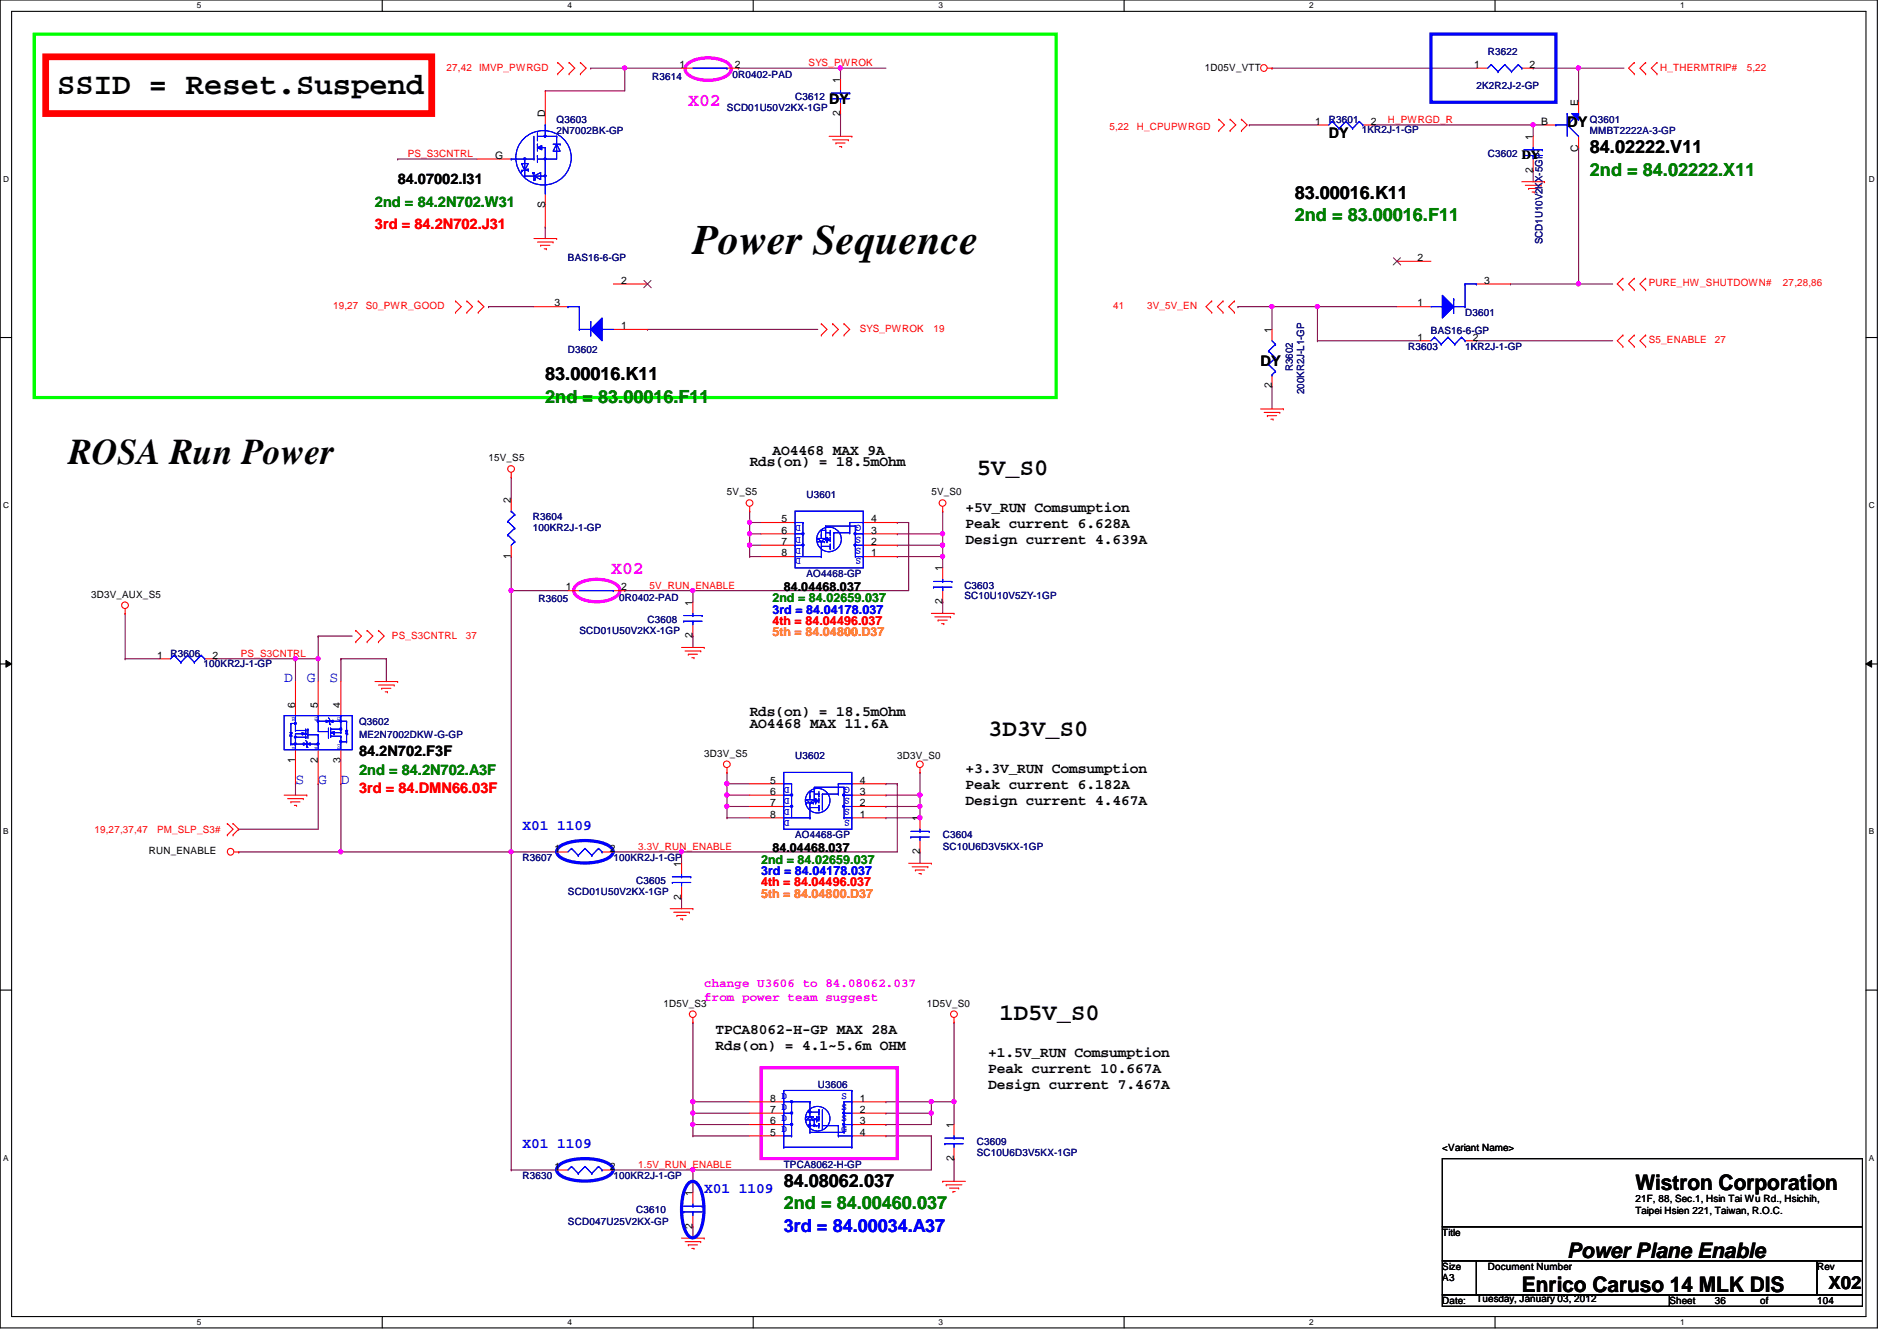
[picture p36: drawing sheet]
<svg xmlns="http://www.w3.org/2000/svg" width="297mm" height="210mm" viewBox="0 0 297 210" stroke-linecap="round" stroke-linejoin="round" font-family="sans-serif">
<defs><g id="words">
<text font-size="6.6" x="108.5" y="39.7">Power Sequence</text>
<text font-size="5.7" x="10.7" y="72.7">ROSA Run Power</text>
<text font-size="4.8" x="8.9" y="14.7">SSID = Reset.Suspend</text>
<g font-size="3.7">
<text x="152.9" y="74.3">5V_S0</text>
<text x="154.7" y="115.2">3D3V_S0</text>
<text x="156.5" y="159.6">1D5V_S0</text>
</g>
<g font-size="3.3">
<text x="256.1" y="186.3">Wistron Corporation</text>
<text x="245.4" y="196.8">Power Plane Enable</text>
<text x="238.3" y="202.3">Enrico Caruso 14 MLK DIS</text>
</g>
<g font-size="2.8" fill="#f0f">
<text x="107.8" y="16.6">X02</text>
<text x="95.7" y="89.8">X02</text>
</g>
<g font-size="2.8">
<text x="249" y="24">84.02222.V11</text>
<text x="202.7" y="31.1">83.00016.K11</text>
<text x="85.4" y="59.5">83.00016.K11</text>
<text x="122.7" y="185.8">84.08062.037</text>
<text x="286.3" y="201.8">X02</text>
</g>
<g font-size="2.8" fill="#008000">
<text x="249" y="27.5">2nd = 84.02222.X11</text>
<text x="202.7" y="34.6">2nd = 83.00016.F11</text>
<text x="85.4" y="63.1">2nd = 83.00016.F11</text>
<text x="122.7" y="189.3">2nd = 84.00460.037</text>
</g>
<text font-size="2.8" fill="#00f" x="122.7" y="192.9">3rd = 84.00034.A37</text>
<g font-size="2.3">
<text x="129.8" y="16.3">DY</text>
<text x="208.1" y="21.7">DY</text>
<text x="245.4" y="19.9">DY</text>
<text x="62.3" y="28.8">84.07002.I31</text>
<text x="197.4" y="57.2">DY</text>
<text x="120.9" y="71.2">AO4468 MAX 9A</text>
<text x="117.4" y="73">Rds(on) = 18.5mOhm</text>
<text x="151.2" y="80.1">+5V_RUN Comsumption</text>
<text x="151.2" y="82.6">Peak current 6.628A</text>
<text x="151.2" y="85.2">Design current 4.639A</text>
<text x="117.4" y="113.9">AO4468 MAX 11.6A</text>
<text x="117.4" y="112.1">Rds(on) = 18.5mOhm</text>
<text x="56.2" y="118.4">84.2N702.F3F</text>
<text x="151.2" y="121">+3.3V_RUN Comsumption</text>
<text x="151.2" y="123.5">Peak current 6.182A</text>
<text x="151.2" y="126.1">Design current 4.467A</text>
<text x="112.1" y="161.9">TPCA8062-H-GP MAX 28A</text>
<text x="112.1" y="164.4">Rds(on) = 4.1~5.6m OHM</text>
<text x="154.7" y="165.4">+1.5V_RUN Comsumption</text>
<text x="154.7" y="168">Peak current 10.667A</text>
<text x="154.7" y="170.5">Design current 7.467A</text>
</g>
<g font-size="2.3" fill="#008000">
<text x="58.7" y="32.3">2nd = 84.2N702.W31</text>
<text x="56.2" y="121.2">2nd = 84.2N702.A3F</text>
</g>
<g font-size="2.3" fill="#f00">
<text x="58.7" y="35.9">3rd = 84.2N702.J31</text>
<text x="56.2" y="124.1">3rd = 84.DMN66.03F</text>
</g>
<g font-size="2.3" fill="#00f">
<text x="44.5" y="106.8">D</text>
<text x="48" y="106.8">G</text>
<text x="51.6" y="106.8">S</text>
<text x="46.3" y="122.8">S</text>
<text x="49.8" y="122.8">G</text>
<text x="53.4" y="122.8">D</text>
<text x="81.8" y="129.9">X01 1109</text>
<text x="81.8" y="179.7">X01 1109</text>
<text x="110.3" y="186.8">X01 1109</text>
</g>
<g font-size="1.9">
<text x="238.3" y="24.9">DY</text>
<text x="122.7" y="92.5">84.04468.037</text>
<text x="120.9" y="133.4">84.04468.037</text>
</g>
<g font-size="1.9" fill="#008000">
<text x="120.9" y="94.3">2nd = 84.02659.037</text>
<text x="119.2" y="135.2">2nd = 84.02659.037</text>
</g>
<g font-size="1.9" fill="#f00">
<text x="120.9" y="97.8">4th = 84.04496.037</text>
<text x="119.2" y="138.7">4th = 84.04496.037</text>
</g>
<g font-size="1.9" fill="#ff8000">
<text x="120.9" y="99.6">5th = 84.04800.D37</text>
<text x="119.2" y="140.5">5th = 84.04800.D37</text>
</g>
<g font-size="1.9" fill="#00f">
<text x="120.9" y="96.1">3rd = 84.04178.037</text>
<text x="119.2" y="136.9">3rd = 84.04178.037</text>
</g>
<g font-size="1.9" fill="#f0f">
<text x="110.3" y="154.5">change U3606 to 84.08062.037</text>
<text x="110.3" y="156.7">from power team suggest</text>
</g>
<g font-size="1.6" fill="#f00">
<text x="69.9" y="11">27,42</text>
<text x="75.1" y="11">IMVP_PWRGD</text>
<text x="126.6" y="10.3">SYS_PWROK</text>
<text x="260" y="11">H_THERMTRIP#</text>
<text x="273.5" y="11">5,22</text>
<text x="173.7" y="20.3">5,22</text>
<text x="178" y="20.3">H_CPUPWRGD</text>
<text x="217.3" y="19.2">H_PWRGD_R</text>
<text x="63.8" y="24.6">PS_S3CNTRL</text>
<text x="258.2" y="44.8">PURE_HW_SHUTDOWN#</text>
<text x="279.2" y="44.8">27,28,86</text>
<text x="52.2" y="48.4">19,27</text>
<text x="57.3" y="48.4">S0_PWR_GOOD</text>
<text x="134.6" y="51.9">SYS_PWROK</text>
<text x="146.2" y="51.9">19</text>
<text x="174.3" y="48.4">41</text>
<text x="179.6" y="48.4">3V_5V_EN</text>
<text x="258.2" y="53.7">S5_ENABLE</text>
<text x="268.5" y="53.7">27</text>
<text x="101.7" y="92.1">5V_RUN_ENABLE</text>
<text x="61.4" y="99.9">PS_S3CNTRL</text>
<text x="72.9" y="99.9">37</text>
<text x="37.7" y="102.8">PS_S3CNTRL</text>
<text x="14.8" y="130.3">19,27,37,47</text>
<text x="24.6" y="130.3">PM_SLP_S3#</text>
<text x="99.9" y="133">3.3V_RUN_ENABLE</text>
<text x="99.9" y="182.8">1.5V_RUN_ENABLE</text>
</g>
<g font-size="1.6">
<text x="106.4" y="10.6">1</text>
<text x="115.1" y="10.6">2</text>
<text x="188.7" y="11">1D05V_VTT</text>
<text x="230.8" y="10.6">1</text>
<text x="239.5" y="10.6">2</text>
<text x="131.6" y="13" transform="rotate(-90 131.6 13)">1</text>
<text x="247.1" y="16.6" transform="rotate(-90 247.1 16.6)">E</text>
<text x="85.3" y="18.3" transform="rotate(-90 85.3 18.3)">D</text>
<text x="131.6" y="18.1" transform="rotate(-90 131.6 18.1)">2</text>
<text x="205.9" y="19.5">1</text>
<text x="214.6" y="19.5">2</text>
<text x="240" y="21.9" transform="rotate(-90 240 21.9)">1</text>
<text x="241.3" y="19.5">B</text>
<text x="247.1" y="23.7" transform="rotate(-90 247.1 23.7)">C</text>
<text x="77.6" y="24.8">G</text>
<text x="240" y="27" transform="rotate(-90 240 27)">2</text>
<text x="85.3" y="32.6" transform="rotate(-90 85.3 32.6)">S</text>
<text x="222" y="40.9">2</text>
<text x="86.8" y="48">3</text>
<text x="97.3" y="44.4">2</text>
<text x="222" y="48">1</text>
<text x="232.4" y="44.4">3</text>
<text x="97.3" y="51.5">1</text>
<text x="199.1" y="52.1" transform="rotate(-90 199.1 52.1)">1</text>
<text x="222" y="53.3">1</text>
<text x="230.6" y="53.3">2</text>
<text x="199.1" y="60.8" transform="rotate(-90 199.1 60.8)">2</text>
<text x="76.5" y="72.2">15V_S5</text>
<text x="113.8" y="77.6">5V_S5</text>
<text x="145.8" y="77.6">5V_S0</text>
<text x="80" y="78.8" transform="rotate(-90 80 78.8)">2</text>
<text x="122.4" y="81.7">5</text>
<text x="122.4" y="83.5">6</text>
<text x="136.4" y="83.5">3</text>
<text x="136.4" y="81.7">4</text>
<text x="80" y="87.5" transform="rotate(-90 80 87.5)">1</text>
<text x="122.4" y="85.3">7</text>
<text x="122.4" y="87.1">8</text>
<text x="136.4" y="87.1">1</text>
<text x="136.4" y="85.3">2</text>
<text x="147.6" y="89.5" transform="rotate(-90 147.6 89.5)">1</text>
<text x="14.3" y="93.6">3D3V_AUX_S5</text>
<text x="88.6" y="92.4">1</text>
<text x="97.3" y="92.4">2</text>
<text x="108.5" y="94.8" transform="rotate(-90 108.5 94.8)">1</text>
<text x="147.6" y="94.6" transform="rotate(-90 147.6 94.6)">2</text>
<text x="108.5" y="99.9" transform="rotate(-90 108.5 99.9)">2</text>
<text x="24.6" y="103.1">1</text>
<text x="33.3" y="103.1">2</text>
<text x="46.2" y="110.8" transform="rotate(-90 46.2 110.8)">6</text>
<text x="49.8" y="110.8" transform="rotate(-90 49.8 110.8)">5</text>
<text x="53.3" y="110.8" transform="rotate(-90 53.3 110.8)">4</text>
<text x="46.2" y="119.5" transform="rotate(-90 46.2 119.5)">1</text>
<text x="49.8" y="119.5" transform="rotate(-90 49.8 119.5)">2</text>
<text x="53.3" y="119.5" transform="rotate(-90 53.3 119.5)">3</text>
<text x="110.3" y="118.4">3D3V_S5</text>
<text x="140.5" y="118.8">3D3V_S0</text>
<text x="120.6" y="122.6">5</text>
<text x="120.6" y="124.4">6</text>
<text x="134.6" y="124.4">3</text>
<text x="134.6" y="122.6">4</text>
<text x="120.6" y="126.2">7</text>
<text x="120.6" y="128">8</text>
<text x="134.6" y="128">1</text>
<text x="134.6" y="126.2">2</text>
<text x="144" y="128.6" transform="rotate(-90 144 128.6)">1</text>
<text x="23.3" y="133.7">RUN_ENABLE</text>
<text x="86.8" y="133.3">1</text>
<text x="95.5" y="133.3">2</text>
<text x="106.7" y="135.7" transform="rotate(-90 106.7 135.7)">1</text>
<text x="144" y="133.7" transform="rotate(-90 144 133.7)">2</text>
<text x="106.7" y="140.8" transform="rotate(-90 106.7 140.8)">2</text>
<text x="103.9" y="157.6">1D5V_S3</text>
<text x="145.1" y="157.6">1D5V_S0</text>
<text x="120.6" y="172.4">8 D</text>
<text x="134.6" y="172.4">1</text>
<text x="120.6" y="177.8">5</text>
<text x="120.6" y="176">6</text>
<text x="120.6" y="174.2">7</text>
<text x="134.6" y="174.2">2</text>
<text x="134.6" y="176">3</text>
<text x="134.6" y="177.8">4</text>
<text x="149.3" y="176.6" transform="rotate(-90 149.3 176.6)">1</text>
<text x="86.8" y="183.1">1</text>
<text x="95.5" y="183.1">2</text>
<text x="149.3" y="181.7" transform="rotate(-90 149.3 181.7)">2</text>
<text x="225.8" y="180.1">&lt;Variant Name&gt;</text>
<text x="108.5" y="187.2" transform="rotate(-90 108.5 187.2)">1</text>
<text x="256.1" y="188.1">21F, 88, Sec.1, Hsin Tai Wu Rd., Hsichih,</text>
<text x="256.1" y="189.9">Taipei Hsien 221, Taiwan, R.O.C.</text>
<text x="108.5" y="192.4" transform="rotate(-90 108.5 192.4)">2</text>
<text x="225.8" y="193.5">Title</text>
<text x="225.8" y="198.8">Size</text>
<text x="225.8" y="200.6">A3</text>
<text x="231.2" y="203.8">Tuesday, January 03, 2012</text>
<text x="233" y="198.8">Document Number</text>
<text x="284.5" y="198.8">Rev</text>
<text x="225.8" y="204.1">Date:</text>
<text x="261.4" y="204.1">Sheet</text>
<text x="268.5" y="204.1">36</text>
<text x="275.6" y="204.1">of</text>
<text x="284.5" y="204.1">104</text>
</g>
<g font-size="1.6" fill="#000080">
<text x="233" y="8.6">R3622</text>
<text x="102.1" y="12.4">R3614</text>
<text x="113.8" y="17.4">SCD01U50V2KX-1GP</text>
<text x="114.7" y="12.3">0R0402-PAD</text>
<text x="124.5" y="15.7">C3612</text>
<text x="231.2" y="13.9">2K2R2J-2-GP</text>
<text x="87.2" y="19.2">Q3603</text>
<text x="87.2" y="21">2N7002BK-GP</text>
<text x="208.1" y="19.2">R3601</text>
<text x="213.2" y="20.8">1KR2J-1-GP</text>
<text x="249" y="19.2">Q3601</text>
<text x="249" y="21">MMBT2222A-3-GP</text>
<text x="233" y="24.6">C3602</text>
<text x="88.9" y="40.9">BAS16-6-GP</text>
<text x="241.6" y="38.2" transform="rotate(-90 241.6 38.2)">SCD1U10V2KX-5GP</text>
<text x="224.1" y="52.3">BAS16-6-GP</text>
<text x="229.4" y="49.4">D3601</text>
<text x="88.9" y="55.3">D3602</text>
<text x="202.4" y="58.1" transform="rotate(-90 202.4 58.1)">R3602</text>
<text x="220.5" y="54.8">R3603</text>
<text x="229.4" y="54.8">1KR2J-1-GP</text>
<text x="204.2" y="61.7" transform="rotate(-90 204.2 61.7)">200KR2J-L1-GP</text>
<text x="126.3" y="77.9">U3601</text>
<text x="83.4" y="81.4">R3604</text>
<text x="83.4" y="83.1">100KR2J-1-GP</text>
<text x="84.3" y="94.2">R3605</text>
<text x="96.9" y="94.1">0R0402-PAD</text>
<text x="126.3" y="90.3">AO4468-GP</text>
<text x="151" y="92.1">C3603</text>
<text x="151" y="93.7">SC10U10V5ZY-1GP</text>
<text x="90.7" y="99.2">SCD01U50V2KX-1GP</text>
<text x="101.4" y="97.5">C3608</text>
<text x="26.7" y="102.8">R3606</text>
<text x="31.9" y="104.4">100KR2J-1-GP</text>
<text x="56.2" y="113.5">Q3602</text>
<text x="56.2" y="115.6">ME2N7002DKW-G-GP</text>
<text x="124.5" y="118.8">U3602</text>
<text x="124.5" y="131.2">AO4468-GP</text>
<text x="147.6" y="131.2">C3604</text>
<text x="81.8" y="134.8">R3607</text>
<text x="96.1" y="134.8">100KR2J-1-GP</text>
<text x="147.6" y="133">SC10U6D3V5KX-1GP</text>
<text x="88.9" y="140.1">SCD01U50V2KX-1GP</text>
<text x="99.6" y="138.3">C3605</text>
<text x="128.1" y="170.3">U3606</text>
<text x="152.9" y="179.2">C3609</text>
<text x="81.8" y="184.6">R3630</text>
<text x="96.1" y="184.6">100KR2J-1-GP</text>
<text x="122.7" y="182.8">TPCA8062-H-GP</text>
<text x="152.9" y="181">SC10U6D3V5KX-1GP</text>
<text x="88.9" y="191.7">SCD047U25V2KX-GP</text>
<text x="99.6" y="189.9">C3610</text>
</g>
<g font-size="1.6" fill="#00f">
<text x="125.4" y="82.3" transform="rotate(180 125.4 82.3)">D</text>
<text x="134.8" y="82.3" transform="rotate(180 134.8 82.3)">G</text>
<text x="125.4" y="84" transform="rotate(180 125.4 84)">D</text>
<text x="125.4" y="85.8" transform="rotate(180 125.4 85.8)">D</text>
<text x="125.4" y="87.4" transform="rotate(180 125.4 87.4)">D</text>
<text x="134.8" y="87.4" transform="rotate(180 134.8 87.4)">S</text>
<text x="134.8" y="85.8" transform="rotate(180 134.8 85.8)">S</text>
<text x="134.8" y="84" transform="rotate(180 134.8 84)">S</text>
<text x="123.6" y="124.9" transform="rotate(180 123.6 124.9)">D</text>
<text x="123.6" y="123.1" transform="rotate(180 123.6 123.1)">D</text>
<text x="133.1" y="124.9" transform="rotate(180 133.1 124.9)">S</text>
<text x="133.1" y="123.1" transform="rotate(180 133.1 123.1)">G</text>
<text x="123.6" y="126.7" transform="rotate(180 123.6 126.7)">D</text>
<text x="123.6" y="128.3" transform="rotate(180 123.6 128.3)">D</text>
<text x="133.1" y="128.3" transform="rotate(180 133.1 128.3)">S</text>
<text x="133.1" y="126.7" transform="rotate(180 133.1 126.7)">S</text>
<text x="122.4" y="173.7">D</text>
<text x="122.4" y="172.1">D</text>
<text x="131.8" y="172.1">S</text>
<text x="131.8" y="173.7">S</text>
<text x="122.4" y="177.2">D</text>
<text x="122.4" y="175.5">D</text>
<text x="131.8" y="175.5">S</text>
<text x="131.8" y="177.2">G</text>
</g>
<g font-size="1.3">
<text x="30.8" y="1.3">5</text>
<text x="88.9" y="1.3">4</text>
<text x="146.9" y="1.3">3</text>
<text x="205" y="1.3">2</text>
<text x="263.1" y="1.3">1</text>
<text x=".5" y="28.4">D</text>
<text x="292.6" y="28.4">D</text>
<text x=".5" y="79.5">C</text>
<text x="292.6" y="79.5">C</text>
<text x=".5" y="130.6">B</text>
<text x="292.6" y="130.6">B</text>
<text x=".5" y="181.7">A</text>
<text x="292.6" y="181.7">A</text>
<text x="30.8" y="207.4">5</text>
<text x="88.9" y="207.4">4</text>
<text x="146.9" y="207.4">3</text>
<text x="205" y="207.4">2</text>
<text x="263.1" y="207.4">1</text>
</g>
<g font-size=".7" fill="#00f">
<text x="46.1" y="112.9" transform="rotate(-90 46.1 112.9)">D2</text>
<text x="49.7" y="112.9" transform="rotate(-90 49.7 112.9)">G1</text>
<text x="53.3" y="112.9" transform="rotate(-90 53.3 112.9)">S1</text>
<text x="46.1" y="117.2" transform="rotate(-90 46.1 117.2)">S2</text>
<text x="49.7" y="117.2" transform="rotate(-90 49.7 117.2)">G2</text>
<text x="53.3" y="117.2" transform="rotate(-90 53.3 117.2)">D1</text>
</g>
</g></defs>
<path d="M0 0h294v207.9h-294zM1.8 1.8h290.4v204.3h-290.4z" fill="none" stroke="#000" stroke-width=".17"/>
<g fill="#fff">
<path d="M30.8 .2h.7v1.4h-.7z"/>
<path d="M30.8 206.2h.7v1.4h-.7z"/>
</g>
<path d="M59.9 0v1.8M59.9 206.1v1.8" fill="none" stroke="#000" stroke-width=".17"/>
<g fill="#fff">
<path d="M88.9 .2h.6v1.4h-.6z"/>
<path d="M88.9 206.2h.6v1.4h-.6z"/>
</g>
<path d="M117.9 0v1.8M117.9 206.1v1.8" fill="none" stroke="#000" stroke-width=".17"/>
<g fill="#fff">
<path d="M146.9 .2h.7v1.4h-.7z"/>
<path d="M146.9 206.2h.7v1.4h-.7z"/>
</g>
<path d="M176 0v1.8M176 206.1v1.8" fill="none" stroke="#000" stroke-width=".17"/>
<g fill="#fff">
<path d="M205 .2h.7v1.4h-.7z"/>
<path d="M205 206.2h.7v1.4h-.7z"/>
</g>
<path d="M234.1 0v1.8M234.1 206.1v1.8" fill="none" stroke="#000" stroke-width=".17"/>
<g fill="#fff">
<path d="M263.1 .2h.7v1.4h-.7z"/>
<path d="M263.1 206.2h.7v1.4h-.7z"/>
<path d="M.5 27.3h.9v1.4h-.9z"/>
<path d="M292.6 27.3h.9v1.4h-.9z"/>
<path d="M.5 78.4h.9v1.4h-.9z"/>
<path d="M292.6 78.4h.9v1.4h-.9z"/>
</g>
<path d="M0 52.8h1.8M292.2 52.8h1.8" fill="none" stroke="#000" stroke-width=".17"/>
<g fill="#fff">
<path d="M.5 129.5h.8v1.4h-.8z"/>
<path d="M292.6 129.5h.9v1.4h-.9z"/>
</g>
<path d="M0 103.9h1.8M292.2 103.9h1.8" fill="none" stroke="#000" stroke-width=".17"/>
<path d="M.9 103.4l.9 .5-.9 .5zM292.2 103.9l.9-.5v1z" fill="#000"/>
<path d="M.9 103.4l.9 .5-.9 .5zM292.2 103.9l.9-.5v1z" fill="none" stroke="#000" stroke-width=".16"/>
<g fill="#fff">
<path d="M.5 180.5h.8v1.4h-.8z"/>
<path d="M292.6 180.5h.9v1.4h-.9z"/>
</g>
<path d="M0 155h1.8M292.2 155h1.8" fill="none" stroke="#000" stroke-width=".17"/>
<path d="M80 92.5h.1M80 92.5v40.8" fill="none" stroke="#800040" stroke-width=".17"/>
<circle cx="80" cy="92.4" r=".32" fill="#f0f"/>
<circle cx="80" cy="92.4" r=".32" fill="none" stroke="#f0f" stroke-width=".17"/>
<path d="M147.6 85.3h.1M147.6 85.3v1.8" fill="none" stroke="#800040" stroke-width=".17"/>
<circle cx="147.6" cy="85.3" r=".32" fill="#f0f"/>
<circle cx="147.6" cy="85.3" r=".32" fill="none" stroke="#f0f" stroke-width=".17"/>
<path d="M140.5 81.8h.1M140.5 81.8h1.8M46.3 103.1h.1M46.3 103.1h3.5" fill="none" stroke="#800040" stroke-width=".17"/>
<circle cx="46.2" cy="103.1" r=".32" fill="#f0f"/>
<circle cx="46.2" cy="103.1" r=".32" fill="none" stroke="#f0f" stroke-width=".17"/>
<path d="M147.6 87.1h.1M147.6 87.1v1.8" fill="none" stroke="#800040" stroke-width=".17"/>
<circle cx="147.6" cy="87.1" r=".32" fill="#f0f"/>
<circle cx="147.6" cy="87.1" r=".32" fill="none" stroke="#f0f" stroke-width=".17"/>
<g fill="none" stroke="#800040" stroke-width=".17">
<path d="M80 92.5h.1M80 92.5h8.9M117.4 83.6h.1M117.4 87.1h.1M117.4 81.8h.1M117.4 85.3h.1M117.4 83.6v1.7M117.4 87.1h1.8M117.4 81.8h1.8M117.4 85.3h1.8M113.8 128h.1M113.8 126.2h.1"/>
<path d="M113.8 128h3.6M113.8 126.2v1.8"/>
</g>
<circle cx="117.4" cy="85.3" r=".32" fill="#f0f"/>
<circle cx="117.4" cy="85.3" r=".32" fill="none" stroke="#f0f" stroke-width=".17"/>
<path d="M117.4 85.3h.1M117.4 83.6h.1M117.4 80h.1M117.4 81.8h.1M117.4 80v3.6M117.4 85.3v1.8M117.4 83.6h1.8" fill="none" stroke="#800040" stroke-width=".17"/>
<circle cx="117.4" cy="83.5" r=".32" fill="#f0f"/>
<circle cx="117.4" cy="83.5" r=".32" fill="none" stroke="#f0f" stroke-width=".17"/>
<circle cx="117.4" cy="81.8" r=".32" fill="#f0f"/>
<circle cx="117.4" cy="81.8" r=".32" fill="none" stroke="#f0f" stroke-width=".17"/>
<path d="M49.8 99.6h.1M49.8 99.6v3.5M142.3 81.8h.1M142.3 81.8v10.7" fill="none" stroke="#800040" stroke-width=".17"/>
<circle cx="49.8" cy="103.1" r=".32" fill="#f0f"/>
<circle cx="49.8" cy="103.1" r=".32" fill="none" stroke="#f0f" stroke-width=".17"/>
<g fill="none" stroke="#800040" stroke-width=".17">
<path d="M19.6 96h.1M19.6 96v7.1M49.8 99.6h.1M49.8 99.6h5.4M108.5 92.5h.1M108.5 92.5h33.8M19.6 103.1h.1M19.6 103.1h5.3M33.8 103.1h.1M33.8 103.1h12.5M46.3 103.1h.1M46.3 103.1v3.6"/>
<path d="M49.8 103.1h.1M49.8 103.1v3.6M53.4 103.1h.1M53.4 103.1h7.1M53.4 103.1v3.6M60.5 103.1h.1M60.5 103.1v3.6M37.4 133.3h.1M37.4 129.8h.1M37.4 133.3h42.6M46.3 122.7h.1M46.3 122.7v1.8"/>
<path d="M49.8 122.7h.1M49.8 122.7v7.1h-12.4M53.4 122.7h.1M53.4 133.3h.1M53.4 122.7v10.6"/>
</g>
<circle cx="80" cy="133.3" r=".32" fill="#f0f"/>
<circle cx="80" cy="133.3" r=".32" fill="none" stroke="#f0f" stroke-width=".17"/>
<circle cx="53.4" cy="133.3" r=".32" fill="#f0f"/>
<circle cx="53.4" cy="133.3" r=".32" fill="none" stroke="#f0f" stroke-width=".17"/>
<path d="M144.1 124.5h.1M144.1 124.5v1.7" fill="none" stroke="#800040" stroke-width=".17"/>
<circle cx="144" cy="124.4" r=".32" fill="#f0f"/>
<circle cx="144" cy="124.4" r=".32" fill="none" stroke="#f0f" stroke-width=".17"/>
<path d="M140.5 83.6h.1M140.5 85.3h.1M140.5 83.6h7.1M147.6 80h.1M147.6 83.6h.1M147.6 80v5.3h-7.1" fill="none" stroke="#800040" stroke-width=".17"/>
<circle cx="147.6" cy="83.5" r=".32" fill="#f0f"/>
<circle cx="147.6" cy="83.5" r=".32" fill="none" stroke="#f0f" stroke-width=".17"/>
<path d="M108.5 99.6h.1M108.5 92.5h.1M108.5 92.5v1.7M108.5 99.6v1.7M140.5 87.1h.1M140.5 87.1h7.1" fill="none" stroke="#800040" stroke-width=".17"/>
<circle cx="108.5" cy="92.4" r=".32" fill="#f0f"/>
<circle cx="108.5" cy="92.4" r=".32" fill="none" stroke="#f0f" stroke-width=".17"/>
<path d="M97.8 92.5h.1M97.8 92.5h10.7M113.8 122.7h.1M113.8 122.7v1.8" fill="none" stroke="#800040" stroke-width=".17"/>
<circle cx="113.8" cy="122.7" r=".32" fill="#f0f"/>
<circle cx="113.8" cy="122.7" r=".32" fill="none" stroke="#f0f" stroke-width=".17"/>
<g fill="none" stroke="#800040" stroke-width=".17">
<path d="M80 74.7h.1M80 74.7v3.5M147.6 94.2h.1M147.6 94.2v1.8M106.7 133.3h.1M113.8 122.7h.1M113.8 122.7h3.6M138.7 122.7h.1M138.7 122.7h1.8M140.5 122.7h.1M140.5 122.7v10.6h-33.8M144.1 133.3h.1"/>
<path d="M144.1 133.3v1.8"/>
</g>
<circle cx="113.8" cy="122.7" r=".32" fill="#f0f"/>
<circle cx="113.8" cy="122.7" r=".32" fill="none" stroke="#f0f" stroke-width=".17"/>
<path d="M113.8 120.9h.1M113.8 124.5h.1M113.8 126.2h.1M113.8 120.9v1.8M113.8 124.5v1.7M113.8 124.5h3.6M113.8 126.2h3.6" fill="none" stroke="#800040" stroke-width=".17"/>
<circle cx="113.8" cy="126.2" r=".32" fill="#f0f"/>
<circle cx="113.8" cy="126.2" r=".32" fill="none" stroke="#f0f" stroke-width=".17"/>
<circle cx="113.8" cy="124.4" r=".32" fill="#f0f"/>
<circle cx="113.8" cy="124.4" r=".32" fill="none" stroke="#f0f" stroke-width=".17"/>
<path d="M144.1 120.9h.1M144.1 126.2h.1M144.1 120.9v3.6M144.1 126.2v1.8" fill="none" stroke="#800040" stroke-width=".17"/>
<circle cx="144" cy="126.2" r=".32" fill="#f0f"/>
<circle cx="144" cy="126.2" r=".32" fill="none" stroke="#f0f" stroke-width=".17"/>
<path d="M138.7 126.2h.1M138.7 128h.1M138.7 126.2h5.4M138.7 128h5.4" fill="none" stroke="#800040" stroke-width=".17"/>
<circle cx="144" cy="128" r=".32" fill="#f0f"/>
<circle cx="144" cy="128" r=".32" fill="none" stroke="#f0f" stroke-width=".17"/>
<path d="M138.7 124.5h.1M138.7 124.5h5.4" fill="none" stroke="#800040" stroke-width=".17"/>
<circle cx="144" cy="124.4" r=".32" fill="#f0f"/>
<circle cx="144" cy="124.4" r=".32" fill="none" stroke="#f0f" stroke-width=".17"/>
<path d="M96.1 133.3h.1M96.1 133.3h10.6M106.7 133.3h.1M106.7 133.3v1.8M106.7 140.5h.1M106.7 140.5v1.7" fill="none" stroke="#800040" stroke-width=".17"/>
<circle cx="106.7" cy="133.3" r=".32" fill="#f0f"/>
<circle cx="106.7" cy="133.3" r=".32" fill="none" stroke="#f0f" stroke-width=".17"/>
<path d="M80 87.1h.1M80 87.1v5.4M80 133.3h.1M80 133.3h7.2M108.5 174.2h.1M108.5 172.5h.1M108.5 174.2h8.9M108.5 172.5h8.9M149.4 160h.1M149.4 160v12.5" fill="none" stroke="#800040" stroke-width=".17"/>
<circle cx="108.5" cy="172.4" r=".32" fill="#f0f"/>
<circle cx="108.5" cy="172.4" r=".32" fill="none" stroke="#f0f" stroke-width=".17"/>
<path d="M108.5 172.5h.1M108.5 172.5v1.7" fill="none" stroke="#800040" stroke-width=".17"/>
<circle cx="108.5" cy="172.4" r=".32" fill="#f0f"/>
<circle cx="108.5" cy="172.4" r=".32" fill="none" stroke="#f0f" stroke-width=".17"/>
<path d="M138.7 176h.1M145.8 174.2h.1M145.8 172.5h.1M145.8 174.2v1.8h-7.1M145.8 172.5h3.6" fill="none" stroke="#800040" stroke-width=".17"/>
<circle cx="149.4" cy="172.4" r=".32" fill="#f0f"/>
<circle cx="149.4" cy="172.4" r=".32" fill="none" stroke="#f0f" stroke-width=".17"/>
<g fill="none" stroke="#800040" stroke-width=".17">
<path d="M108.5 177.8h.1M108.5 176h.1M108.5 174.2h.1M108.5 174.2v3.6M108.5 177.8h8.9M138.7 172.5h.1M138.7 172.5h7.1M149.4 172.5h.1M149.4 172.5v3.5M80 183.1h.1M80 183.1h7.2M108.5 192h.1"/>
<path d="M108.5 183.1h.1M108.5 183.1h37.3M108.5 192v1.8M149.4 181.4h.1M149.4 181.4v3.5"/>
</g>
<circle cx="108.5" cy="174.2" r=".32" fill="#f0f"/>
<circle cx="108.5" cy="174.2" r=".32" fill="none" stroke="#f0f" stroke-width=".17"/>
<path d="M108.5 176h.1M108.5 176h8.9" fill="none" stroke="#800040" stroke-width=".17"/>
<circle cx="108.5" cy="176" r=".32" fill="#f0f"/>
<circle cx="108.5" cy="176" r=".32" fill="none" stroke="#f0f" stroke-width=".17"/>
<path d="M138.7 174.2h.1M138.7 174.2h7.1" fill="none" stroke="#800040" stroke-width=".17"/>
<circle cx="145.8" cy="174.2" r=".32" fill="#f0f"/>
<circle cx="145.8" cy="174.2" r=".32" fill="none" stroke="#f0f" stroke-width=".17"/>
<path d="M145.8 172.5h.1M145.8 172.5v1.7" fill="none" stroke="#800040" stroke-width=".17"/>
<circle cx="145.8" cy="172.4" r=".32" fill="#f0f"/>
<circle cx="145.8" cy="172.4" r=".32" fill="none" stroke="#f0f" stroke-width=".17"/>
<path d="M96.1 183.1h.1M96.1 183.1h12.4" fill="none" stroke="#800040" stroke-width=".17"/>
<circle cx="108.5" cy="183.1" r=".32" fill="#f0f"/>
<circle cx="108.5" cy="183.1" r=".32" fill="none" stroke="#f0f" stroke-width=".17"/>
<g fill="none" stroke="#800040" stroke-width=".17">
<path d="M131.6 10.7h.1M131.6 10.7v1.7M101.4 51.6h.1M101.4 51.6h26.7M80 133.3h.1M80 133.3v49.8M108.5 160h.1M108.5 160v12.5M138.7 177.8h.1M138.7 177.8h7.1M145.8 177.8h.1M145.8 177.8v5.3"/>
<path d="M108.5 183.1h.1M108.5 183.1v3.6"/>
</g>
<circle cx="131.6" cy="10.6" r=".32" fill="#f0f"/>
<circle cx="131.6" cy="10.6" r=".32" fill="none" stroke="#f0f" stroke-width=".17"/>
<path d="M97.8 10.7h.1M97.8 10.7h8.9M115.6 10.7h.1M115.6 10.7h23.1M131.6 17.8h.1M131.6 10.7h.1M131.6 17.8v3.5M76.5 48h.1M76.5 48h7.1" fill="none" stroke="#800040" stroke-width=".17"/>
<circle cx="97.8" cy="10.6" r=".32" fill="#f0f"/>
<circle cx="97.8" cy="10.6" r=".32" fill="none" stroke="#f0f" stroke-width=".17"/>
<g fill="none" stroke="#800040" stroke-width=".17">
<path d="M199.2 10.7h.1M199.2 10.7h32M215.2 19.6h.1M215.2 19.6h24.9M240.1 10.7h.1M240.1 10.7h7.1M193.8 48h.1M193.8 48h5.4M199.2 48h.1M199.2 48v3.6M206.3 53.3h.1M206.3 48h.1"/>
<path d="M206.3 48h12.4M206.3 53.3h16M206.3 48v5.3"/>
</g>
<circle cx="206.3" cy="48" r=".32" fill="#f0f"/>
<circle cx="206.3" cy="48" r=".32" fill="none" stroke="#f0f" stroke-width=".17"/>
<path d="M247.2 23.1h.1M247.2 23.1v21.3M231.2 53.3h.1M231.2 53.3h21.3M236.5 44.4h.1M236.5 44.4h16M247.2 44.4h.1" fill="none" stroke="#800040" stroke-width=".17"/>
<circle cx="247.2" cy="44.4" r=".32" fill="#f0f"/>
<circle cx="247.2" cy="44.4" r=".32" fill="none" stroke="#f0f" stroke-width=".17"/>
<path d="M195.6 19.6h.1M195.6 19.6h10.7M240.1 19.6h.1M240.1 19.6h1.7M247.2 10.7h.1M247.2 10.7h7.1M199.2 48h.1M199.2 48h7.1" fill="none" stroke="#800040" stroke-width=".17"/>
<circle cx="199.2" cy="48" r=".32" fill="#f0f"/>
<circle cx="199.2" cy="48" r=".32" fill="none" stroke="#f0f" stroke-width=".17"/>
<path d="M240.1 19.6h.1M240.1 19.6v1.7" fill="none" stroke="#800040" stroke-width=".17"/>
<circle cx="240" cy="19.5" r=".32" fill="#f0f"/>
<circle cx="240" cy="19.5" r=".32" fill="none" stroke="#f0f" stroke-width=".17"/>
<path d="M247.2 10.7h.1M247.2 10.7v5.3M240.1 26.7h.1M240.1 26.7v1.7" fill="none" stroke="#800040" stroke-width=".17"/>
<circle cx="247.2" cy="10.6" r=".32" fill="#f0f"/>
<circle cx="247.2" cy="10.6" r=".32" fill="none" stroke="#f0f" stroke-width=".17"/>
<path d="M85.4 14.2h.1M92.5 10.7h.1M92.5 10.7h5.3M97.8 10.7h.1M97.8 10.7v3.5h-12.4M62.3 24.9h.1M62.3 24.9h12.4M85.4 35.6h.1M85.4 35.6v1.7M199.2 60.5h.1M199.2 60.5v3.5" fill="none" stroke="#800040" stroke-width=".17"/>
<g fill="none" stroke="#f00" stroke-width=".17">
<path d="M87.3 11.6h.1M87.3 9.8h.1M87.3 9.8l.9 .9-.9 .9M89.1 9.8h.1M89.1 11.6h.1M89.1 9.8l.9 .9-.9 .9M90.9 11.6h.1M90.9 9.8h.1M90.9 9.8l.9 .9-.9 .9M190.8 18.7h.1M190.8 18.7l.9 .9-.9 .8M192.6 18.7h.1"/>
<path d="M192.6 18.7l.9 .9-.9 .8M194.4 18.7h.1M194.4 18.7l.9 .9-.9 .8M198.5 10.7h.7M199.2 10.7h.1M255.9 11.6h.1M255.9 9.8h.1M255.9 9.8l-.9 .9 .9 .9M257.7 9.8h.1M257.7 11.6h.1M257.7 9.8l-.9 .9 .9 .9M259.5 11.6h.1"/>
<path d="M259.5 9.8h.1M259.5 9.8l-.9 .9 .9 .9M83.6 37.3h3.6M84.2 37.9h2.4M84.7 38.4h.1M84.7 38.4h1.4M85.2 38.9h.4M85.6 38.9h.1M86.6 37.9h.1M87.2 37.3h.1M129.8 21.3h3.6M130.4 21.9h2.4"/>
<path d="M130.9 22.4h.1M130.9 22.4h1.4M131.4 22.9h.4M131.8 22.9h.1M132.8 21.9h.1M133.4 21.3h.1M190.8 20.4h.1M192.6 20.4h.1M194.4 20.4h.1M238.3 28.4h3.5M238.8 29h2.5M239.3 29.5h.1"/>
<path d="M239.3 29.5h1.5M239.9 30.1h.3M240.2 30.1h.1M241.3 29h.1M241.8 28.4h.1M71.3 48.9h.1M71.3 47.1h.1M71.3 47.1l.9 .9-.9 .9M73.1 47.1h.1M73.1 48.9h.1M73.1 47.1l.9 .9-.9 .9M74.9 48.9h.1"/>
<path d="M74.9 47.1h.1M74.9 47.1l.9 .9-.9 .9M83.6 48h5.3M96.1 51.6h5.3M96.1 44.4h5.3M128.6 52.5h.1M128.6 50.7h.1M128.6 50.7l.9 .9-.9 .9M130.4 50.7h.1M130.4 52.5h.1M130.4 50.7l.9 .9-.9 .9M132.2 52.5h.1"/>
<path d="M132.2 50.7h.1M132.2 50.7l.9 .9-.9 .9M189.7 48.9h.1M189.7 47.1h.1M189.7 47.1l-.9 .9 .9 .9M191.5 47.1h.1M191.5 48.9h.1M191.5 47.1l-.9 .9 .9 .9M193.3 48.9h.1M193.3 47.1h.1M193.3 47.1l-.9 .9 .9 .9M254.1 54.2h.1"/>
<path d="M254.1 52.5h.1M254.1 45.3h.1M254.1 43.6h.1M254.1 52.5l-.9 .8 .9 .9M254.1 43.6l-.9 .8 .9 .9M255.9 52.5h.1M255.9 54.2h.1M255.9 43.6h.1M255.9 45.3h.1M255.9 52.5l-.9 .8 .9 .9M255.9 43.6l-.9 .8 .9 .9M257.7 54.2h.1"/>
<path d="M257.7 52.5h.1M257.7 45.3h.1M257.7 43.6h.1M257.7 52.5l-.9 .8 .9 .9M257.7 43.6l-.9 .8 .9 .9M80 74.7h.1M80 74v.7M117.4 79.3v.7M147.6 79.3v.7M197.4 64h3.6M197.9 64.6h2.5M198.5 65.1h.1"/>
<path d="M198.5 65.1h1.4M199 65.6h.3M199.3 65.6h.1M200.4 64.6h.1M201 64h.1M19.6 96h.1M19.6 95.3v.7M55.7 98.7h.1M55.7 98.7l.9 .9-.9 .9M57.5 98.7h.1M57.5 98.7l.9 .9-.9 .9M59.3 98.7h.1"/>
<path d="M59.3 98.7l.9 .9-.9 .9M117.4 80h.1M119.2 87.1h5.3M119.2 85.3h5.3M119.2 83.6h5.3M119.2 81.8h5.3M135.2 87.1h5.3M135.2 85.3h5.3M135.2 83.6h5.3M135.2 81.8h5.3M145.8 96h3.6M146.4 96.6h2.4"/>
<path d="M146.9 97.1h.1M146.9 97.1h1.4M147.4 97.6h.4M147.6 80h.1M147.8 97.6h.1M148.8 96.6h.1M149.4 96h.1M55.7 100.5h.1M57.5 100.5h.1M58.7 106.7h3.6M59.3 100.5h.1M59.3 107.2h2.4"/>
<path d="M59.8 107.7h.1M59.8 107.7h1.4M60.3 108.3h.4M60.7 108.3h.1M61.7 107.2h.1M62.3 106.7h.1M106.7 101.3h3.6M107.3 101.9h2.4M107.8 102.4h.1M107.8 102.4h1.4M108.3 103h.4M108.7 103h.1"/>
<path d="M109.7 101.9h.1M110.3 101.3h.1M35.6 130.7h.1M35.6 128.9h.1M35.6 128.9l.9 .9-.9 .9M36.5 128.9h.1M36.5 130.7h.1M36.5 128.9l.9 .9-.9 .9M36.7 133.3h.7M37.4 133.3h.1M44.5 124.5h3.5M45 125h2.5"/>
<path d="M45.5 125.5h.1M45.5 125.5h1.5M46.1 126.1h.3M46.4 126.1h.1M47.5 125h.1M48 124.5h.1M113.8 120.9h.1M113.8 120.2v.7M142.3 135.1h3.5M142.8 135.7h2.5M143.3 136.2h.1M143.3 136.2h1.5"/>
<path d="M143.9 136.7h.3M144.1 120.9h.1M144.1 120.2v.7M144.2 136.7h.1M145.3 135.7h.1M145.8 135.1h.1M104.9 142.2h3.6M105.5 142.8h2.4M106 143.3h.1M106 143.3h1.4M106.5 143.8h.4M106.9 143.8h.1"/>
<path d="M107.9 142.8h.1M108.5 142.2h.1M108.5 159.3v.7M149.4 159.3v.7M108.5 160h.1M149.4 160h.1M149.4 176v1.8M149.4 179.6v1.8M106.7 193.8h3.6M107.3 194.4h2.4M107.8 194.9h.1M107.8 194.9h1.4"/>
<path d="M108.3 195.4h.4M108.7 195.4h.1M109.7 194.4h.1M110.3 193.8h.1M147.6 184.9h.1M147.6 184.9h3.6M148.2 185.5h.1M148.2 185.5h2.4M148.7 186h1.4M149.2 186.5h.1M149.2 186.5h.4M150.1 186h.1"/>
<circle cx="197.9" cy="10.6" r=".52"/>
<circle cx="80" cy="73.4" r=".52"/>
<circle cx="117.4" cy="78.7" r=".52"/>
<circle cx="147.6" cy="78.7" r=".52"/>
<circle cx="19.6" cy="94.7" r=".52"/>
<circle cx="113.8" cy="119.6" r=".52"/>
<circle cx="144" cy="119.6" r=".52"/>
<circle cx="36.1" cy="133.3" r=".52"/>
<circle cx="108.5" cy="158.7" r=".52"/>
<circle cx="149.4" cy="158.7" r=".52"/>
</g>
<path d="M225.8 181.4h65.8v10.6h-65.8zM225.8 192h65.8v5.4h-65.8zM225.8 197.4h5.4v5.3h-5.4zM231.2 197.4h53.3v5.3h-53.3zM284.5 197.4h7.1v5.3h-7.1zM225.8 202.7h35.6v1.8h-35.6zM261.4 202.7h30.2v1.8h-30.2z" fill="none" stroke="#000" stroke-width=".17"/>
<path d="M5.4 5.3h160v56.9h-160z" fill="none" stroke="#0f0" stroke-width=".51"/>
<path d="M7.2 8.9h60.4v8.9h-60.4z" fill="none" stroke="#f00" stroke-width="1.1"/>
<path d="M107.6 10a6 6 0 0 1 6.5 0 1.09 1.09 0 0 1-.4 1.9 6 6 0 0 1-6.1-.3 1 1 0 0 1 0-1.6zM90.2 91.6a6 6 0 0 1 6.5 0 1.09 1.09 0 0 1-.4 1.9 6 6 0 0 1-6.1-.3 1 1 0 0 1 0-1.6zM119.2 167.1h21.3v14.3h-21.3z" fill="none" stroke="#f0f" stroke-width=".51"/>
<path d="M224.1 5.3h19.5v10.7h-19.5zM87.5 132.6a8.2 8.2 0 0 1 6.5-.7 2.92 2.92 0 0 1 1.9 1.1 1.04 1.04 0 0 1-.7 1.3 9 9 0 0 1-7.3 0 1 1 0 0 1-.4-1.7zM87.5 182.4a8.2 8.2 0 0 1 6.5-.8 2.92 2.92 0 0 1 1.9 1.1 1.04 1.04 0 0 1-.7 1.4 9 9 0 0 1-7.3 0 1 1 0 0 1-.4-1.7zM107.8 185.3a.96 .96 0 0 1 .9-.4 .96 .96 0 0 1 .7 .8 9 9 0 0 1 0 7.3 1.02 1.02 0 0 1-.9 .8 1.02 1.02 0 0 1-1-.8 9.3 9.3 0 0 1 0-7.3z" fill="none" stroke="#00f" stroke-width=".51"/>
<g fill="none" stroke="#00f" stroke-width=".17">
<path d="M124.5 80h10.7v8.9h-10.7zM124.5 81.8h.1M124.5 85.3h.1M124.5 87.1h4.1M124.5 81.8h1.2M124.5 83.6h1.2M124.5 85.3h1.2M125.6 83.4h.2v.2h-.2zM125.6 85.2h.2v.2h-.2zM125.7 81.8h.1M125.7 83.6h.1M125.7 81.8v5.3"/>
<path d="M128.1 84.8h.1M128.1 84.3h.1M128.1 84.8h1M128.1 84.3h1M128.1 84.3l.5 .5M128.6 83.7h.1M128.6 83h.1M128.6 87.1h.1M128.6 84.8h.1M128.6 83v1.3M128.6 84.8v2.3M128.6 83h.7"/>
<path d="M128.6 85.5h1.4M129.1 84.8h.1M129.1 84.3h.1M129.1 84.3l-.5 .5M129.3 83h.1M129.3 84.5h.1M129.3 83.4h.7M129.3 84.5h.7M129.5 84.8h.1M129.5 84.3h.1M129.5 84.1h.1M129.5 84.1v.7"/>
<path d="M129.5 84.1l.3 .4M129.8 84.5h.1M129.8 84.5l-.3 .3M130 83.4h.1M130 83.7h.1M130 85.5h.1M130 85.9h.1M130 85.2h.1M130 84.1h.1M130 83v.7M130 84.1v.7M130 85.2v.7"/>
<path d="M130.6 83.4h.1M130.6 83.4h2.5M130.6 83.4v2.5M133.1 83.4h.1M133.1 81.8h.1M133.1 81.8h2.1M133.1 81.8v1.6M133.8 85.2h.2v.2h-.2zM133.8 83.4h.2v.2h-.2zM133.9 82.3h.1M133.9 87.1h.1M133.9 85.3h.1"/>
<path d="M133.9 82.3h-4.6v2.2M133.9 82.3v4.8M133.9 87.1h1.3M133.9 83.6h1.3M133.9 85.3h1.3M135.2 87.1h.1M135.2 81.8h.1M135.2 83.6h.1M148 179h.1M148 178.1h2.8M148 179h2.8M149.4 178.1h.1"/>
<path d="M149.4 179h.1M149.4 177.8v.3M149.4 179v.6M150.8 178.1h.1"/>
<circle cx="129.8" cy="84.4" r="1.93"/>
</g>
<path d="M100.8 43.9l1.2 1.1M101.9 43.9l-1.1 1.1" fill="none" stroke="#804000" stroke-width=".16"/>
<path d="M92.5 51.6l1.8-1.8v3.5z" fill="#00f"/>
<path d="M88.9 48h.1M88.9 48h1.8M90.7 51.6h.1M90.7 48h.1M90.7 51.6h1.8M90.7 48v3.6M92.5 51.6l1.8-1.8v3.5zM92.5 50.3h.1M92.5 50.3v2.3M94.3 51.6h.1M94.3 51.6h1.8" fill="none" stroke="#00f" stroke-width=".17"/>
<path d="M92.5 51.6l1.8-1.8v3.5z" fill="#00f"/>
<g fill="none" stroke="#00f" stroke-width=".17">
<path d="M85.4 19.6h.1M85.4 19.6v1.7M80 24.9h.1M80 24.9h3.6M83.6 24.9h.1M83.6 21.3v3.6M84.2 24.3h.1M84.2 21.9h.1M84.2 22.6h.1M84.2 24.9h3M84.2 20.8v1.1M84.2 22.6v1.1"/>
<path d="M84.2 24.3v1.1M84.2 21.3h3M84.2 23.1h1.2M85.4 21.3h.1M85.4 24.9h.1M85.4 30.2h.1M85.4 23.1h.1M85.4 23.1v7.1M87.2 21.3h.1M88.9 48h.1M88.9 48h1.8M90.7 51.6h.1"/>
<path d="M90.7 48h.1M90.7 51.6h1.8M90.7 48v3.6M92.5 51.6l1.8-1.8v3.5zM92.5 50.3h.1M92.5 50.3v2.3M94.3 51.6h.1M94.3 51.6h1.8M105.3 138.1h.1M105.3 137.2h2.9M105.3 138.1h2.9M106.7 137.2h.1"/>
<path d="M106.7 138.1h.1M106.7 136.9v.3M106.7 138.1v.6M108.2 137.2h.1"/>
</g>
<path d="M85.4 14.2v5.4M74.7 24.9h5.3M85.4 30.2v5.4M106.7 135.1v1.8M106.7 138.7v1.8" fill="none" stroke="#f00" stroke-width=".17"/>
<path d="M85.2 24.8h.3v.2h-.3z" fill-rule="evenodd" fill="#00f"/>
<path d="M85.2 24.8h.3v.2h-.3z" fill="none" stroke="#00f" stroke-width=".17"/>
<path d="M85.2 21.2h.3v.2h-.3z" fill-rule="evenodd" fill="#00f"/>
<path d="M85.2 21.2h.3v.2h-.3z" fill="none" stroke="#00f" stroke-width=".17"/>
<path d="M84.2 23.1l.6-.3v.7z" fill-rule="evenodd" fill="#00f"/>
<g fill="none" stroke="#00f" stroke-width=".17">
<path d="M81.7 25.6h1l-.5 1.1zM81.7 26.8h.1M81.7 26.7h.1M81.7 26.7v.1M81.7 26.7h1M82.2 27.6h.1M82.2 24.9v2.7M82.2 27.6h3.2M82.5 26.5h.1M82.5 26.5h.2M82.7 26.7h.1M82.7 26.5h.1"/>
<path d="M82.7 26.5v.2M83.4 27h.1M83.4 27h.2M83.4 27v.2M83.6 27.6l1.1-.6v1.1zM83.6 27h.1M83.6 28.1h.1M83.6 27v1.1M83.6 28.1h.2M83.8 27.9h.1M83.8 28.1h.1M83.8 27.9v.2"/>
<path d="M84.2 23.1l.6-.3v.7zM85.4 27.6h.1M86.6 22.6h1.1M87.2 22.6l.5 1.1h-1.1zM87.2 21.3h.1M87.2 21.3v3.6M87.7 22.6h.1"/>
</g>
<path d="M82 24.8h.3v.2h-.3z" fill-rule="evenodd" fill="#00f"/>
<path d="M82 24.8h.3v.2h-.3z" fill="none" stroke="#00f" stroke-width=".17"/>
<path d="M85.2 27.4h.3v.2h-.3z" fill-rule="evenodd" fill="#00f"/>
<g fill="none" stroke="#00f" stroke-width=".17">
<path d="M85.4 19.6h.1M85.4 19.6v1.7M80 24.9h.1M80 24.9h3.6M83.6 24.9h.1M83.6 21.3v3.6M84.2 24.3h.1M84.2 21.9h.1M84.2 22.6h.1M84.2 24.9h3M84.2 20.8v1.1M84.2 22.6v1.1"/>
<path d="M84.2 24.3v1.1M84.2 21.3h3M84.2 23.1h1.2M85.2 27.4h.3v.2h-.3zM85.4 21.3h.1M85.4 24.9h.1M85.4 30.2h.1M85.4 23.1h.1M85.4 23.1v7.1M87.2 21.3h.1"/>
<circle cx="85.1" cy="24.7" r="4.3"/>
</g>
<path d="M85.2 24.8h.3v.2h-.3z" fill-rule="evenodd" fill="#00f"/>
<path d="M85.2 24.8h.3v.2h-.3z" fill="none" stroke="#00f" stroke-width=".17"/>
<path d="M85.2 21.2h.3v.2h-.3z" fill-rule="evenodd" fill="#00f"/>
<path d="M85.2 21.2h.3v.2h-.3z" fill="none" stroke="#00f" stroke-width=".17"/>
<path d="M84.2 23.1l.6-.3v.7z" fill-rule="evenodd" fill="#00f"/>
<g fill="none" stroke="#00f" stroke-width=".17">
<path d="M81.7 25.6h1l-.5 1.1zM81.7 26.8h.1M81.7 26.7h.1M81.7 26.7v.1M81.7 26.7h1M82.2 27.6h.1M82.2 24.9v2.7M82.2 27.6h3.2M82.5 26.5h.1M82.5 26.5h.2M82.7 26.7h.1M82.7 26.5h.1"/>
<path d="M82.7 26.5v.2M83.4 27h.1M83.4 27h.2M83.4 27v.2M83.6 27.6l1.1-.6v1.1zM83.6 27h.1M83.6 28.1h.1M83.6 27v1.1M83.6 28.1h.2M83.8 27.9h.1M83.8 28.1h.1M83.8 27.9v.2"/>
<path d="M84.2 23.1l.6-.3v.7zM85.4 27.6h.1M86.6 22.6h1.1M87.2 22.6l.5 1.1h-1.1zM87.2 21.3h.1M87.2 21.3v3.6M87.7 22.6h.1"/>
</g>
<path d="M82 24.8h.3v.2h-.3z" fill-rule="evenodd" fill="#00f"/>
<path d="M82 24.8h.3v.2h-.3z" fill="none" stroke="#00f" stroke-width=".17"/>
<path d="M85.2 27.4h.3v.2h-.3z" fill-rule="evenodd" fill="#00f"/>
<g fill="none" stroke="#00f" stroke-width=".17">
<path d="M85.2 27.4h.3v.2h-.3zM238.6 24.3h.1M238.6 23.5h2.9M238.6 24.3h2.9M240.1 23.5h.1M240.1 24.3h.1M240.1 23.1v.4M240.1 24.3v.6M241.5 23.5h.1M198.6 54.9h.1M198.6 57.1h.1M198.6 54.9l1.1 1.1"/>
<path d="M198.6 57.1l1.1 1M199.2 58.7h.1M199.2 53.3l.5 .6M199.7 53.9h.1M199.7 56h.1M199.7 58.1h.1M199.7 53.9l-1.1 1M199.7 56l-1.1 1.1M199.7 58.1l-.5 .6M107.1 97.2h.1M107.1 96.4h2.8M107.1 97.2h2.8"/>
<path d="M108.5 96.4h.1M108.5 97.2h.1M108.5 96v.4M108.5 97.2v.6M109.9 96.4h.1M146.2 91.9h.1M146.2 91h2.9M146.2 91.9h2.9M147.6 91h.1M147.6 91.9h.1M147.6 90.7v.3M147.6 91.9v.6"/>
<path d="M149.1 91h.1M89.5 132.8h.1M89.5 132.8l-.6 .5M89.5 132.8l1 1.1M90.5 133.9h.1M91.6 132.8h.1M91.6 132.8l-1.1 1.1M91.6 132.8l1.1 1.1M92.7 133.9h.1M93.7 132.8h.1M93.7 132.8l-1 1.1M93.7 132.8l.6 .5"/>
<path d="M94.3 133.3h.1M142.6 131h.1M142.6 130.1h2.9M142.6 131h2.9M144.1 130.1h.1M144.1 131h.1M144.1 129.8v.3M144.1 131v.6M145.5 130.1h.1M122.7 177.8h.1M122.7 172.5h4.1M122.7 177.8h1.2"/>
<path d="M123.9 177.8h.1M123.9 172.5v5.3M126.3 174.8h.1M126.3 175.3h.1M126.3 174.8h1M126.3 175.3h1M126.8 174.8h.1M126.8 175.9h.1M126.8 176.2h.1M126.8 177.2h.1M126.8 172.5h.1M126.8 174.8l.5 .5"/>
<path d="M126.8 174.8l-.5 .5M126.8 172.5v2.3M126.8 175.3v1.9M126.8 176.2h1.4M126.8 177.2h5.4M126.8 174.1h1.4M127.3 174.8h.1M127.3 175.3h.1M127.5 175.1h.1M127.5 176.2h.1M127.5 175.1h.4M127.5 175.1v1.1"/>
<path d="M127.7 175.1h.1M127.9 176.2h.1M127.9 174.8h.1M127.9 175.3h.1M127.9 175.5h.1M127.9 174.8l.3 .3M127.9 174.8v.7M128.2 176.2h.1M128.2 175.9h.1M128.2 174.8h.1M128.2 175.1h.1M128.2 174.1h.1"/>
<path d="M128.2 173.7h.1M128.2 174.4h.1M128.2 173.7v.7M128.2 174.8v.7M128.2 175.9v.7M128.2 175.1l-.3 .4M128.8 176.6h.1M128.8 176.2h2.5M128.8 173.7v2.9M131.3 176.2h.1M131.3 177.8h.1M131.3 177.8h2.1"/>
<path d="M131.3 176.2v1.6M132.2 177.2h.1M132.2 172.5h.1M132.2 174.2h.1M132.2 172.5v4.7M132.2 172.5h1.2M132.2 176h1.2M132.2 174.2h1.2M133.4 172.5h.1M133.4 177.8h.1M133.4 176h.1M89.5 182.6h.1"/>
<path d="M89.5 182.6l-.6 .5M89.5 182.6l1 1.1M90.5 183.7h.1M91.6 182.6h.1M91.6 182.6l-1.1 1.1M91.6 182.6l1.1 1.1M92.7 183.7h.1M93.7 182.6h.1M93.7 182.6l-1 1.1M93.7 182.6l.6 .5M94.3 183.1h.1M107.1 189.7h.1"/>
<path d="M107.1 188.8h2.8M107.1 189.7h2.8M108.5 188.8h.1M108.5 189.7h.1M108.5 188.5v.3M108.5 189.7v.5M109.9 188.8h.1"/>
<circle cx="85.1" cy="24.7" r="4.3"/>
<circle cx="128" cy="175.1" r="1.93"/>
</g>
<g fill="none" stroke="#f00" stroke-width=".17">
<path d="M240.1 21.3v1.8M240.1 24.9v1.8M199.2 51.6v1.7M199.2 58.7v1.8M108.5 94.2v1.8M108.5 97.8v1.8M147.6 88.9v1.8M147.6 92.5v1.7M87.2 133.3h1.7M94.3 133.3h1.8M144.1 128v1.8M144.1 131.6v1.7"/>
<path d="M117.4 172.5h5.3M117.4 174.2h5.3M117.4 176h5.3M117.4 177.8h5.3M133.4 172.5h5.3M133.4 174.2h5.3M133.4 176h5.3M133.4 177.8h5.3M87.2 183.1h1.7M94.3 183.1h1.8M108.5 186.7v1.8M108.5 190.2v1.8"/>
</g>
<path d="M132 174.1h.2v.2h-.2z" fill-rule="evenodd" fill="#00f"/>
<path d="M132 174.1h.2v.2h-.2z" fill="none" stroke="#00f" stroke-width=".17"/>
<path d="M132 175.9h.2v.2h-.2z" fill-rule="evenodd" fill="#00f"/>
<path d="M132 175.9h.2v.2h-.2z" fill="none" stroke="#00f" stroke-width=".17"/>
<path d="M123.8 175.9h.3v.2h-.3z" fill-rule="evenodd" fill="#00f"/>
<path d="M123.8 175.9h.3v.2h-.3z" fill="none" stroke="#00f" stroke-width=".17"/>
<path d="M123.8 174.1h.3v.2h-.3z" fill-rule="evenodd" fill="#00f"/>
<g fill="none" stroke="#00f" stroke-width=".17">
<path d="M122.7 174.2h.1M122.7 170.7h.1M122.7 179.6h.1M122.7 174.2h1.2M122.7 176h1.2M122.7 170.7h10.7M122.7 170.7v8.9M122.7 179.6h10.7M123.8 174.1h.3v.2h-.3zM123.9 176h.1M133.4 179.6h.1M133.4 170.7h.1"/>
<path d="M133.4 170.7v8.9"/>
</g>
<path d="M127.4 176.1h.2v.2h-.2z" fill-rule="evenodd" fill="#00f"/>
<path d="M127.4 176.1h.2v.2h-.2z" fill="none" stroke="#00f" stroke-width=".17"/>
<path d="M126.7 176.1h.2v.2h-.2z" fill-rule="evenodd" fill="#00f"/>
<path d="M126.7 176.1h.2v.2h-.2z" fill="none" stroke="#00f" stroke-width=".17"/>
<path d="M126.7 173.9h.2v.2h-.2z" fill-rule="evenodd" fill="#00f"/>
<path d="M126.7 173.9h.2v.2h-.2z" fill="none" stroke="#00f" stroke-width=".17"/>
<path d="M123.8 172.3h.3v.2h-.3z" fill-rule="evenodd" fill="#00f"/>
<g fill="none" stroke="#00f" stroke-width=".17">
<path d="M122.7 177.8h.1M122.7 172.5h4.1M122.7 177.8h1.2M123.8 172.3h.3v.2h-.3zM123.9 177.8h.1M123.9 172.5v5.3M126.3 174.8h.1M126.3 175.3h.1M126.3 174.8h1M126.3 175.3h1M126.8 174.8h.1M126.8 175.9h.1"/>
<path d="M126.8 176.2h.1M126.8 177.2h.1M126.8 172.5h.1M126.8 174.8l.5 .5M126.8 174.8l-.5 .5M126.8 172.5v2.3M126.8 175.3v1.9M126.8 176.2h1.4M126.8 177.2h5.4M126.8 174.1h1.4M127.3 174.8h.1M127.3 175.3h.1"/>
<path d="M127.5 175.1h.1M127.5 176.2h.1M127.5 175.1h.4M127.5 175.1v1.1M127.7 175.1h.1M127.9 176.2h.1M127.9 174.8h.1M127.9 175.3h.1M127.9 175.5h.1M127.9 174.8l.3 .3M127.9 174.8v.7M128.2 176.2h.1"/>
<path d="M128.2 175.9h.1M128.2 174.8h.1M128.2 175.1h.1M128.2 174.1h.1M128.2 173.7h.1M128.2 174.4h.1M128.2 173.7v.7M128.2 174.8v.7M128.2 175.9v.7M128.2 175.1l-.3 .4M128.8 176.6h.1M128.8 176.2h2.5"/>
<path d="M128.8 173.7v2.9M131.3 176.2h.1M131.3 177.8h.1M131.3 177.8h2.1M131.3 176.2v1.6M132.2 177.2h.1M132.2 172.5h.1M132.2 174.2h.1M132.2 172.5v4.7M132.2 172.5h1.2M132.2 176h1.2M132.2 174.2h1.2"/>
<path d="M133.4 172.5h.1M133.4 177.8h.1M133.4 176h.1"/>
<circle cx="128" cy="175.1" r="1.93"/>
</g>
<path d="M132 174.1h.2v.2h-.2z" fill-rule="evenodd" fill="#00f"/>
<path d="M132 174.1h.2v.2h-.2z" fill="none" stroke="#00f" stroke-width=".17"/>
<path d="M132 175.9h.2v.2h-.2z" fill-rule="evenodd" fill="#00f"/>
<path d="M132 175.9h.2v.2h-.2z" fill="none" stroke="#00f" stroke-width=".17"/>
<path d="M123.8 175.9h.3v.2h-.3z" fill-rule="evenodd" fill="#00f"/>
<path d="M123.8 175.9h.3v.2h-.3z" fill="none" stroke="#00f" stroke-width=".17"/>
<path d="M123.8 174.1h.3v.2h-.3z" fill-rule="evenodd" fill="#00f"/>
<g fill="none" stroke="#00f" stroke-width=".17">
<path d="M122.7 174.2h.1M122.7 170.7h.1M122.7 179.6h.1M122.7 174.2h1.2M122.7 176h1.2M122.7 170.7h10.7M122.7 170.7v8.9M122.7 179.6h10.7M123.8 174.1h.3v.2h-.3zM123.9 176h.1M133.4 179.6h.1M133.4 170.7h.1"/>
<path d="M133.4 170.7v8.9"/>
</g>
<path d="M127.4 176.1h.2v.2h-.2z" fill-rule="evenodd" fill="#00f"/>
<path d="M127.4 176.1h.2v.2h-.2z" fill="none" stroke="#00f" stroke-width=".17"/>
<path d="M126.7 176.1h.2v.2h-.2z" fill-rule="evenodd" fill="#00f"/>
<path d="M126.7 176.1h.2v.2h-.2z" fill="none" stroke="#00f" stroke-width=".17"/>
<path d="M126.7 173.9h.2v.2h-.2z" fill-rule="evenodd" fill="#00f"/>
<path d="M126.7 173.9h.2v.2h-.2z" fill="none" stroke="#00f" stroke-width=".17"/>
<path d="M123.8 172.3h.3v.2h-.3z" fill-rule="evenodd" fill="#00f"/>
<g fill="none" stroke="#00f" stroke-width=".17">
<path d="M108.5 10.7h5.3M113.8 10.7h.1M130.2 15.5h.1M130.2 14.6h2.9M130.2 15.5h2.9M131.6 14.6h.1M131.6 15.5h.1M131.6 14.2v.4M131.6 15.5v.5M133.1 14.6h.1M208.6 19h.1M208.6 19l-.5 .6"/>
<path d="M208.6 19l1.1 1.1M210.7 19h.1M210.7 19l-1 1.1M210.7 19l1.1 1.1M212.8 19h.1M212.8 19l-1 1.1M212.8 19l.6 .6M213.4 19.6h.1M209.7 20.1h.1M211.8 20.1h.1M79.5 83.7h.1M79.5 81.6h.1"/>
<path d="M79.5 83.7l1.1 1.1M79.5 81.6l1.1 1.1M80 80h.1M80 80l.6 .6M80.6 84.8h.1M80.6 82.7h.1M80.6 80.6h.1M80.6 84.8l-.6 .5M80.6 82.7l-1.1 1M80.6 80.6l-1.1 1M45.4 114.7h.3M45.5 113.2h.1"/>
<path d="M45.5 116.5h.1M45.5 113.2h.8M45.5 113.2v3.3M45.7 114.7h.1M46.3 114.3h.1M46.3 114.9h.1M46.3 112v2.3M46.3 114.9v2.4M46.3 114.3h1.6M46.3 115.4h1.6M46.3 114.9h1.6M47.3 114.7h.1"/>
<path d="M47.3 114.7v.3l.6-.1M47.3 114.7l.6 .2M47.9 114.3h.1M47.9 115.4h.1M47.9 114.9h.1M47.9 115.2h.1M47.9 114.7h.1M47.9 114.1h.1M47.9 114.1v.4M47.9 114.7v.3M47.9 115.2v.4M47.9 115.9l.1 .2"/>
<path d="M48 116.8h.1M48 116.1h.1M48 116.1v.7M48 116.8l.2 .2M48.2 114.1h.1M48.2 114.1v1.5M48.2 115h1.6M49.8 115h.1M49.8 112.9h.1M49.8 115v2.3M49.8 114.5h1.6M49.8 112.9h4.5"/>
<path d="M51.4 114.5h.1M51.4 115.4h.1M51.4 114v1.4M51.8 114.1h.1M51.8 115.2h.1M51.8 115h.1M51.8 114.5h.1M51.8 114h.1M51.8 114.1h1.6M51.8 114.7h1.6M51.8 114.7l.5 .2M51.8 115.2h1.6"/>
<path d="M51.8 114v.3M51.8 114.5v.4M51.8 115v.4M52.3 114.9h.1M52.3 114.5h.1M52.3 114.5v.4M52.3 114.5l-.5 .2M53.4 112h.1M53.4 114.7h.1M53.4 112v2.7M53.4 116.1h.9M54.1 114.9h.3"/>
<path d="M54.3 116.1h.1M54.3 112.9h.1M54.3 112.9v3.2M54.4 114.9h.1M123.8 172.3h.3v.2h-.3z"/>
</g>
<g fill="none" stroke="#f00" stroke-width=".17">
<path d="M106.7 10.7h1.8M113.8 10.7h1.8M131.6 12.4v1.8M131.6 16v1.8M206.3 19.6h1.8M213.4 19.6h1.8M80 78.2v1.8M80 85.3v1.8M46.3 106.7v5.3M46.3 117.3v5.4M49.8 106.7v5.3M49.8 117.3v5.4"/>
<path d="M53.4 106.7v5.3M53.4 117.3v5.4"/>
</g>
<path d="M46.1 116.3h.2v.2h-.2z" fill-rule="evenodd" fill="#00f"/>
<path d="M46.1 116.3h.2v.2h-.2z" fill="none" stroke="#00f" stroke-width=".17"/>
<path d="M46.1 115.3h.2v.2h-.2z" fill-rule="evenodd" fill="#00f"/>
<path d="M46.1 115.3h.2v.2h-.2z" fill="none" stroke="#00f" stroke-width=".17"/>
<path d="M46.1 113.1h.2v.3h-.2z" fill-rule="evenodd" fill="#00f"/>
<path d="M46.1 113.1h.2v.3h-.2z" fill="none" stroke="#00f" stroke-width=".17"/>
<path d="M53.2 115.9h.3v.3h-.3z" fill-rule="evenodd" fill="#00f"/>
<path d="M53.2 115.9h.3v.3h-.3z" fill="none" stroke="#00f" stroke-width=".17"/>
<path d="M53.2 114h.3v.2h-.3z" fill-rule="evenodd" fill="#00f"/>
<path d="M53.2 114h.3v.2h-.3z" fill="none" stroke="#00f" stroke-width=".17"/>
<path d="M53.2 112.8h.3v.2h-.3z" fill-rule="evenodd" fill="#00f"/>
<path d="M45.5 116.5h4.3M49.8 116.5h.1M53.2 112.8h.3v.2h-.3z" fill="none" stroke="#00f" stroke-width=".17"/>
<path d="M49.7 112.8h.2v.2h-.2z" fill-rule="evenodd" fill="#00f"/>
<path d="M49.7 112.8h.2v.2h-.2z" fill="none" stroke="#00f" stroke-width=".17"/>
<path d="M49.7 116.3h.2v.2h-.2z" fill-rule="evenodd" fill="#00f"/>
<path d="M49.7 116.3h.2v.2h-.2z" fill="none" stroke="#00f" stroke-width=".17"/>
<path d="M45.5 114.7l.2 .5h-.3z" fill-rule="evenodd" fill="#00f"/>
<path d="M45.5 114.7l.2 .5h-.3z" fill="none" stroke="#00f" stroke-width=".17"/>
<path d="M54.1 114.3h.3l-.1 .6z" fill-rule="evenodd" fill="#00f"/>
<path d="M54.1 114.3h.3l-.1 .6z" fill="none" stroke="#00f" stroke-width=".17"/>
<path d="M47.5 116.3l.5 .2-.5 .1z" fill-rule="evenodd" fill="#00f"/>
<path d="M47.5 116.3l.5 .2-.5 .1z" fill="none" stroke="#00f" stroke-width=".17"/>
<path d="M48 116.5l.6-.2v.3z" fill-rule="evenodd" fill="#00f"/>
<path d="M48 116.5l.6-.2v.3z" fill="none" stroke="#00f" stroke-width=".17"/>
<path d="M51.1 112.7l.5 .2-.5 .2z" fill-rule="evenodd" fill="#00f"/>
<path d="M51.1 112.7l.5 .2-.5 .2zM51.6 113.2h.1M51.6 112.6v.6" fill="none" stroke="#00f" stroke-width=".17"/>
<path d="M51.6 112.9l.6-.2v.4z" fill-rule="evenodd" fill="#00f"/>
<g fill="none" stroke="#00f" stroke-width=".17">
<path d="M44.5 112h10.7v5.3h-10.7zM45.4 114.7h.3M45.5 113.2h.1M45.5 116.5h.1M45.5 113.2h.8M45.5 113.2v3.3M45.7 114.7h.1M46.3 114.3h.1M46.3 114.9h.1M46.3 112v2.3M46.3 114.9v2.4M46.3 114.3h1.6"/>
<path d="M46.3 115.4h1.6M46.3 114.9h1.6M47.3 114.7h.1M47.3 114.7v.3l.6-.1M47.3 114.7l.6 .2M47.9 114.3h.1M47.9 115.4h.1M47.9 114.9h.1M47.9 115.2h.1M47.9 114.7h.1M47.9 114.1h.1M47.9 114.1v.4"/>
<path d="M47.9 114.7v.3M47.9 115.2v.4M47.9 115.9l.1 .2M48 116.8h.1M48 116.1h.1M48 116.1v.7M48 116.8l.2 .2M48.2 114.1h.1M48.2 114.1v1.5M48.2 115h1.6M49.8 112h.1M49.8 115h.1"/>
<path d="M49.8 112.9h.1M49.8 112v2.5h1.6M49.8 115v2.3M49.8 112.9h4.5M51.4 114.5h.1M51.4 115.4h.1M51.4 112.4l.2 .2M51.4 114v1.4M51.6 112.9l.6-.2v.4zM51.6 113.2h.1M51.6 112.6h.1M51.6 113.2l.2 .3"/>
<path d="M51.8 114.1h.1M51.8 115.2h.1M51.8 115h.1M51.8 114.5h.1M51.8 114h.1M51.8 114.1h1.6M51.8 114.7h1.6M51.8 114.7l.5 .2M51.8 115.2h1.6M51.8 114v.3M51.8 114.5v.4M51.8 115v.4"/>
<path d="M52.3 114.9h.1M52.3 114.5h.1M52.3 114.5v.4M52.3 114.5l-.5 .2M53.4 115.2h.1M53.4 112h.1M53.4 114.7h.1M53.4 112v2.7M53.4 115.2v2.1M53.4 116.1h.9M54.1 114.9h.3M54.3 116.1h.1"/>
<path d="M54.3 112.9h.1M54.3 112.9v3.2M54.4 114.9h.1"/>
</g>
<path d="M46.1 116.3h.2v.2h-.2z" fill-rule="evenodd" fill="#00f"/>
<path d="M46.1 116.3h.2v.2h-.2z" fill="none" stroke="#00f" stroke-width=".17"/>
<path d="M46.1 115.3h.2v.2h-.2z" fill-rule="evenodd" fill="#00f"/>
<path d="M46.1 115.3h.2v.2h-.2z" fill="none" stroke="#00f" stroke-width=".17"/>
<path d="M46.1 113.1h.2v.3h-.2z" fill-rule="evenodd" fill="#00f"/>
<path d="M46.1 113.1h.2v.3h-.2z" fill="none" stroke="#00f" stroke-width=".17"/>
<path d="M53.2 115.9h.3v.3h-.3z" fill-rule="evenodd" fill="#00f"/>
<path d="M53.2 115.9h.3v.3h-.3z" fill="none" stroke="#00f" stroke-width=".17"/>
<path d="M53.2 114h.3v.2h-.3z" fill-rule="evenodd" fill="#00f"/>
<path d="M53.2 114h.3v.2h-.3z" fill="none" stroke="#00f" stroke-width=".17"/>
<path d="M53.2 112.8h.3v.2h-.3z" fill-rule="evenodd" fill="#00f"/>
<path d="M45.5 116.5h4.3M49.8 116.5h.1M53.2 112.8h.3v.2h-.3z" fill="none" stroke="#00f" stroke-width=".17"/>
<path d="M49.7 112.8h.2v.2h-.2z" fill-rule="evenodd" fill="#00f"/>
<path d="M49.7 112.8h.2v.2h-.2z" fill="none" stroke="#00f" stroke-width=".17"/>
<path d="M49.7 116.3h.2v.2h-.2z" fill-rule="evenodd" fill="#00f"/>
<path d="M49.7 116.3h.2v.2h-.2z" fill="none" stroke="#00f" stroke-width=".17"/>
<path d="M45.5 114.7l.2 .5h-.3z" fill-rule="evenodd" fill="#00f"/>
<path d="M45.5 114.7l.2 .5h-.3z" fill="none" stroke="#00f" stroke-width=".17"/>
<path d="M54.1 114.3h.3l-.1 .6z" fill-rule="evenodd" fill="#00f"/>
<path d="M54.1 114.3h.3l-.1 .6z" fill="none" stroke="#00f" stroke-width=".17"/>
<path d="M47.5 116.3l.5 .2-.5 .1z" fill-rule="evenodd" fill="#00f"/>
<path d="M47.5 116.3l.5 .2-.5 .1z" fill="none" stroke="#00f" stroke-width=".17"/>
<path d="M48 116.5l.6-.2v.3z" fill-rule="evenodd" fill="#00f"/>
<path d="M48 116.5l.6-.2v.3z" fill="none" stroke="#00f" stroke-width=".17"/>
<path d="M51.1 112.7l.5 .2-.5 .2z" fill-rule="evenodd" fill="#00f"/>
<path d="M51.1 112.7l.5 .2-.5 .2zM51.6 113.2h.1M51.6 112.6v.6" fill="none" stroke="#00f" stroke-width=".17"/>
<path d="M51.6 112.9l.6-.2v.4z" fill-rule="evenodd" fill="#00f"/>
<g fill="none" stroke="#00f" stroke-width=".17">
<path d="M233.5 10.1h.1M233.5 10.1l-.5 .6M233.5 10.1l1.1 1.1M234.6 11.2h.1M235.6 10.1h.1M235.6 10.1l-1 1.1M235.6 10.1l1.1 1.1M236.7 11.2h.1M237.7 10.1h.1M237.7 10.1l-1 1.1M237.7 10.1l.6 .6M238.3 10.7h.1"/>
<path d="M224.6 52.8h.1M224.6 52.8l-.5 .5M224.6 52.8l1.1 1.1M225.7 53.9h.1M226.7 52.8h.1M226.7 52.8l-1 1.1M226.7 52.8l1.1 1.1M227.8 53.9h.1M228.9 52.8h.1M228.9 52.8l-1.1 1.1M228.9 52.8l.5 .5M229.4 53.3h.1"/>
<path d="M27.3 102.6h.1M27.3 102.6l-.6 .5M27.3 102.6l1 1.1M28.3 103.7h.1M29.4 102.6h.1M29.4 102.6l-1.1 1.1M29.4 102.6l1 1.1M30.4 103.7h.1M31.5 102.6h.1M31.5 102.6l-1.1 1.1M31.5 102.6l.5 .5M32 103.1h.1"/>
<path d="M44.5 112h10.7v5.3h-10.7zM49.8 112h.1M49.8 112v2.5M51.4 112.4l.2 .2M51.6 112.9l.6-.2v.4zM51.6 113.2h.1M51.6 112.6h.1M51.6 113.2l.2 .3M53.4 115.2h.1M53.4 115.2v2.1M122.7 120.9h10.7v8.9h-10.7zM122.7 122.7h.1"/>
<path d="M122.7 126.2h.1M122.7 128h4.1M122.7 122.7h1.2M122.7 124.5h1.2M122.7 126.2h1.2M123.8 124.3h.3v.2h-.3zM123.8 126.1h.3v.2h-.3zM123.9 122.7h.1M123.9 124.5h.1M123.9 122.7v5.3M126.3 125.7h.1M126.3 125.2h.1"/>
<path d="M126.3 125.7h1M126.3 125.2h1M126.3 125.2l.5 .5M126.8 124.6h.1M126.8 123.9h.1M126.8 128h.1M126.8 125.7h.1M126.8 123.9v1.3M126.8 125.7v2.3M126.8 123.9h.7M126.8 126.4h1.4M127.3 125.7h.1"/>
<path d="M127.3 125.2h.1M127.3 125.2l-.5 .5M127.5 123.9h.1M127.5 125.3h.1M127.5 124.3h.7M127.5 125.3h.7M127.7 125.7h.1M127.7 125.2h.1M127.7 125h.1M127.7 125v.7M127.7 125l.4 .3M128.1 125.3h.1"/>
<path d="M128.1 125.3l-.4 .4M128.2 124.3h.1M128.2 124.6h.1M128.2 126.4h.1M128.2 126.8h.1M128.2 126.1h.1M128.2 125h.1M128.2 123.9v.7M128.2 125v.7M128.2 126.1v.7M128.8 124.3h.1M128.8 124.3h2.5"/>
<path d="M128.8 124.3v2.5M131.3 124.3h.1M131.3 122.7h.1M131.3 122.7h2.1M131.3 122.7v1.6M132 126.1h.2v.2h-.2zM132 124.3h.2v.2h-.2zM132.2 123.2h.1M132.2 128h.1M132.2 126.2h.1M132.2 123.2h-4.7v2.1M132.2 123.2v4.8"/>
<path d="M132.2 128h1.2M132.2 124.5h1.2M132.2 126.2h1.2M133.4 128h.1M133.4 122.7h.1M133.4 124.5h.1"/>
<circle cx="128" cy="125.3" r="1.93"/>
</g>
<g fill="none" stroke="#f00" stroke-width=".17">
<path d="M231.2 10.7h1.8M238.3 10.7h1.8M218.7 48h5.4M218.7 40.9h5.4M222.3 53.3h1.8M229.4 53.3h1.8M231.2 44.4h5.3M24.9 103.1h1.8M32 103.1h1.8M117.4 128h5.3M117.4 126.2h5.3M117.4 124.5h5.3"/>
<path d="M117.4 122.7h5.3M133.4 128h5.3M133.4 126.2h5.3M133.4 124.5h5.3M133.4 122.7h5.3"/>
</g>
<path d="M218.2 40.3l1.1 1.2M219.3 40.3l-1.2 1.2" fill="none" stroke="#804000" stroke-width=".16"/>
<path d="M225.8 46.2l1.8 1.8-1.8 1.8z" fill="#00f"/>
<path d="M224.1 48h1.7M225.8 46.2l1.8 1.8-1.8 1.8zM225.8 48h.1M227.6 46.8h.1M227.6 46.8v2.3M227.6 48h1.8M229.4 48h.1M229.4 44.4h.1M229.4 44.4v3.6M229.4 44.4h1.8M231.2 44.4h.1" fill="none" stroke="#00f" stroke-width=".17"/>
<path d="M225.8 46.2l1.8 1.8-1.8 1.8z" fill="#00f"/>
<path d="M224.1 48h1.7M225.8 46.2l1.8 1.8-1.8 1.8zM225.8 48h.1M227.6 46.8h.1M227.6 46.8v2.3M227.6 48h1.8M229.4 48h.1M229.4 44.4h.1M229.4 44.4v3.6M229.4 44.4h1.8M231.2 44.4h.1" fill="none" stroke="#00f" stroke-width=".17"/>
<path d="M241.8 19.6h1.8M247.2 16v1.8M247.2 21.3v1.8" fill="none" stroke="#f00" stroke-width=".17"/>
<path d="M246.1 17.8h1.1v1z" fill-rule="evenodd" fill="#00f"/>
<path d="M243.6 19.6h.1M243.6 19.6h1.8M245.4 19.6h.1M245.4 17.8h.1M245.4 19.6l1.8 1.7M245.4 17.8v3.5M246.1 17.8h1.1v1zM246.6 18.3h.1M246.6 18.3l-1.2 1.3" fill="none" stroke="#00f" stroke-width=".17"/>
<path d="M246.1 17.8h1.1v1z" fill-rule="evenodd" fill="#00f"/>
<path d="M243.6 19.6h.1M243.6 19.6h1.8M245.4 19.6h.1M245.4 17.8h.1M245.4 19.6l1.8 1.7M245.4 17.8v3.5M246.1 17.8h1.1v1zM246.6 18.3h.1M246.6 18.3l-1.2 1.3M90.7 92.5h5.4M96.1 92.5h.1" fill="none" stroke="#00f" stroke-width=".17"/>
<path d="M88.9 92.5h1.8M96.1 92.5h1.7" fill="none" stroke="#f00" stroke-width=".17"/>
<circle cx="80" cy="92.4" r=".32" fill="#f0f"/>
<circle cx="80" cy="92.4" r=".32" fill="none" stroke="#f0f" stroke-width=".17"/>
<circle cx="147.6" cy="85.3" r=".32" fill="#f0f"/>
<circle cx="147.6" cy="85.3" r=".32" fill="none" stroke="#f0f" stroke-width=".17"/>
<circle cx="46.2" cy="103.1" r=".32" fill="#f0f"/>
<circle cx="46.2" cy="103.1" r=".32" fill="none" stroke="#f0f" stroke-width=".17"/>
<circle cx="147.6" cy="87.1" r=".32" fill="#f0f"/>
<circle cx="147.6" cy="87.1" r=".32" fill="none" stroke="#f0f" stroke-width=".17"/>
<circle cx="117.4" cy="85.3" r=".32" fill="#f0f"/>
<circle cx="117.4" cy="85.3" r=".32" fill="none" stroke="#f0f" stroke-width=".17"/>
<circle cx="117.4" cy="83.5" r=".32" fill="#f0f"/>
<circle cx="117.4" cy="83.5" r=".32" fill="none" stroke="#f0f" stroke-width=".17"/>
<circle cx="117.4" cy="81.8" r=".32" fill="#f0f"/>
<circle cx="117.4" cy="81.8" r=".32" fill="none" stroke="#f0f" stroke-width=".17"/>
<circle cx="49.8" cy="103.1" r=".32" fill="#f0f"/>
<circle cx="49.8" cy="103.1" r=".32" fill="none" stroke="#f0f" stroke-width=".17"/>
<circle cx="80" cy="133.3" r=".32" fill="#f0f"/>
<circle cx="80" cy="133.3" r=".32" fill="none" stroke="#f0f" stroke-width=".17"/>
<circle cx="53.4" cy="133.3" r=".32" fill="#f0f"/>
<circle cx="53.4" cy="133.3" r=".32" fill="none" stroke="#f0f" stroke-width=".17"/>
<circle cx="144" cy="124.4" r=".32" fill="#f0f"/>
<circle cx="144" cy="124.4" r=".32" fill="none" stroke="#f0f" stroke-width=".17"/>
<circle cx="147.6" cy="83.5" r=".32" fill="#f0f"/>
<circle cx="147.6" cy="83.5" r=".32" fill="none" stroke="#f0f" stroke-width=".17"/>
<circle cx="108.5" cy="92.4" r=".32" fill="#f0f"/>
<circle cx="108.5" cy="92.4" r=".32" fill="none" stroke="#f0f" stroke-width=".17"/>
<circle cx="113.8" cy="122.7" r=".32" fill="#f0f"/>
<circle cx="113.8" cy="122.7" r=".32" fill="none" stroke="#f0f" stroke-width=".17"/>
<circle cx="113.8" cy="122.7" r=".32" fill="#f0f"/>
<circle cx="113.8" cy="122.7" r=".32" fill="none" stroke="#f0f" stroke-width=".17"/>
<circle cx="113.8" cy="126.2" r=".32" fill="#f0f"/>
<circle cx="113.8" cy="126.2" r=".32" fill="none" stroke="#f0f" stroke-width=".17"/>
<circle cx="113.8" cy="124.4" r=".32" fill="#f0f"/>
<circle cx="113.8" cy="124.4" r=".32" fill="none" stroke="#f0f" stroke-width=".17"/>
<circle cx="144" cy="126.2" r=".32" fill="#f0f"/>
<circle cx="144" cy="126.2" r=".32" fill="none" stroke="#f0f" stroke-width=".17"/>
<circle cx="144" cy="128" r=".32" fill="#f0f"/>
<circle cx="144" cy="128" r=".32" fill="none" stroke="#f0f" stroke-width=".17"/>
<circle cx="144" cy="124.4" r=".32" fill="#f0f"/>
<circle cx="144" cy="124.4" r=".32" fill="none" stroke="#f0f" stroke-width=".17"/>
<circle cx="106.7" cy="133.3" r=".32" fill="#f0f"/>
<circle cx="106.7" cy="133.3" r=".32" fill="none" stroke="#f0f" stroke-width=".17"/>
<circle cx="108.5" cy="172.4" r=".32" fill="#f0f"/>
<circle cx="108.5" cy="172.4" r=".32" fill="none" stroke="#f0f" stroke-width=".17"/>
<circle cx="108.5" cy="172.4" r=".32" fill="#f0f"/>
<circle cx="108.5" cy="172.4" r=".32" fill="none" stroke="#f0f" stroke-width=".17"/>
<circle cx="149.4" cy="172.4" r=".32" fill="#f0f"/>
<circle cx="149.4" cy="172.4" r=".32" fill="none" stroke="#f0f" stroke-width=".17"/>
<circle cx="108.5" cy="174.2" r=".32" fill="#f0f"/>
<circle cx="108.5" cy="174.2" r=".32" fill="none" stroke="#f0f" stroke-width=".17"/>
<circle cx="108.5" cy="176" r=".32" fill="#f0f"/>
<circle cx="108.5" cy="176" r=".32" fill="none" stroke="#f0f" stroke-width=".17"/>
<circle cx="145.8" cy="174.2" r=".32" fill="#f0f"/>
<circle cx="145.8" cy="174.2" r=".32" fill="none" stroke="#f0f" stroke-width=".17"/>
<circle cx="145.8" cy="172.4" r=".32" fill="#f0f"/>
<circle cx="145.8" cy="172.4" r=".32" fill="none" stroke="#f0f" stroke-width=".17"/>
<circle cx="108.5" cy="183.1" r=".32" fill="#f0f"/>
<circle cx="108.5" cy="183.1" r=".32" fill="none" stroke="#f0f" stroke-width=".17"/>
<circle cx="131.6" cy="10.6" r=".32" fill="#f0f"/>
<circle cx="131.6" cy="10.6" r=".32" fill="none" stroke="#f0f" stroke-width=".17"/>
<circle cx="97.8" cy="10.6" r=".32" fill="#f0f"/>
<circle cx="97.8" cy="10.6" r=".32" fill="none" stroke="#f0f" stroke-width=".17"/>
<circle cx="206.3" cy="48" r=".32" fill="#f0f"/>
<circle cx="206.3" cy="48" r=".32" fill="none" stroke="#f0f" stroke-width=".17"/>
<circle cx="247.2" cy="44.4" r=".32" fill="#f0f"/>
<circle cx="247.2" cy="44.4" r=".32" fill="none" stroke="#f0f" stroke-width=".17"/>
<circle cx="199.2" cy="48" r=".32" fill="#f0f"/>
<circle cx="199.2" cy="48" r=".32" fill="none" stroke="#f0f" stroke-width=".17"/>
<circle cx="240" cy="19.5" r=".32" fill="#f0f"/>
<circle cx="240" cy="19.5" r=".32" fill="none" stroke="#f0f" stroke-width=".17"/>
<circle cx="247.2" cy="10.6" r=".32" fill="#f0f"/>
<circle cx="247.2" cy="10.6" r=".32" fill="none" stroke="#f0f" stroke-width=".17"/>
<use href="#words"/>
</svg>
